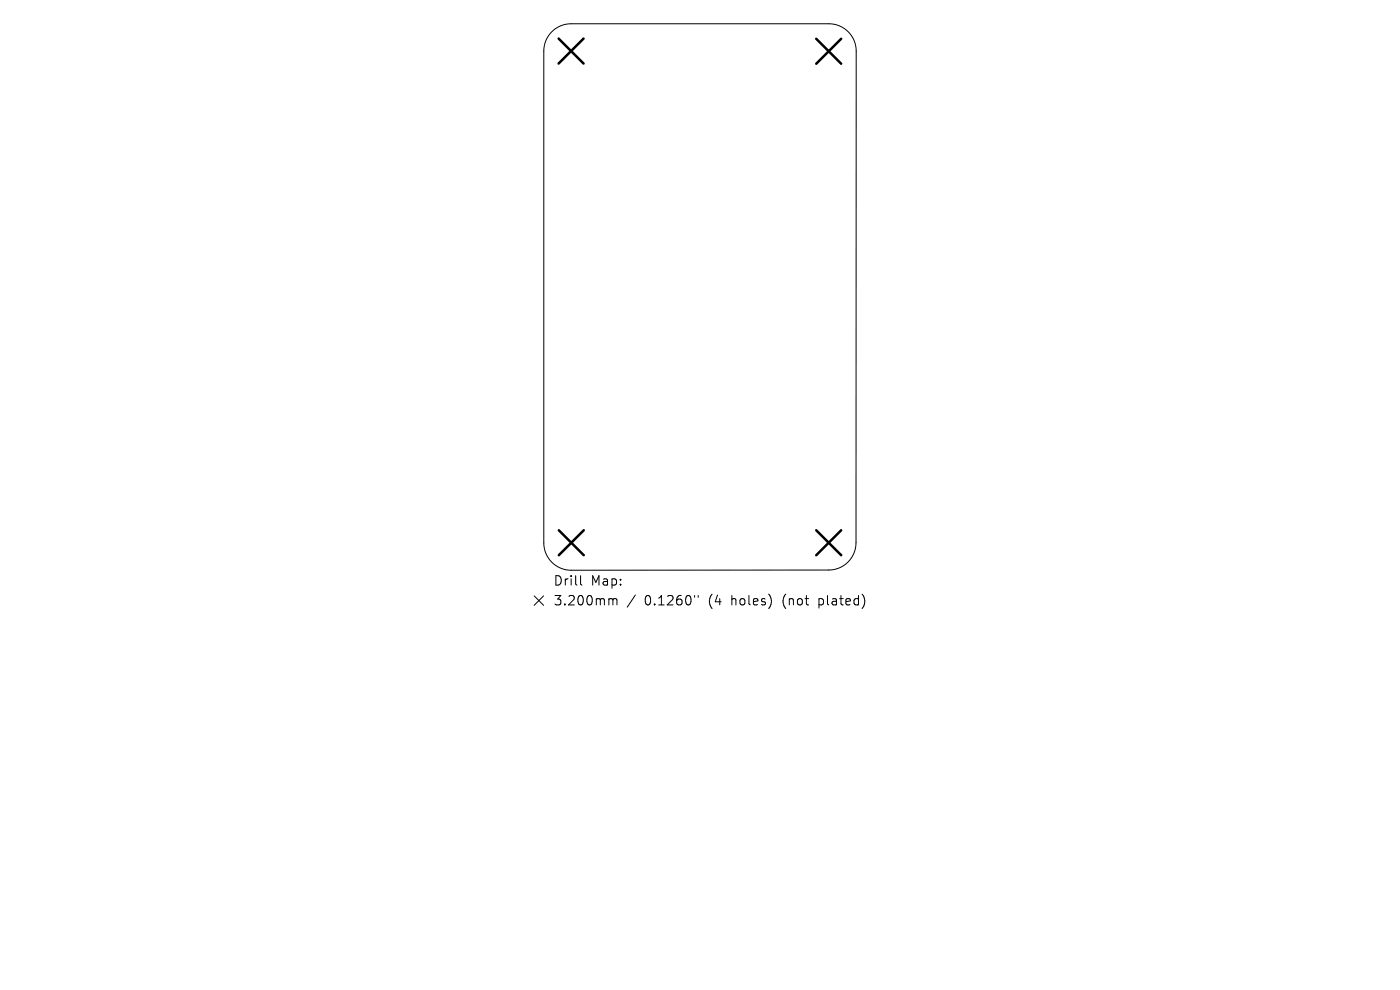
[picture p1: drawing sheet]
<svg xmlns="http://www.w3.org/2000/svg" width="297mm" height="210mm" viewBox="0 0 297 210" stroke-linecap="round" stroke-linejoin="round" font-family="sans-serif">
<defs><g id="words">
<g font-size="2.8">
<text x="117.3" y="124.5">Drill</text>
<text x="125.3" y="124.5">Map:</text>
<text x="117.3" y="128.7">3.200mm</text>
<text x="136.8" y="128.7">0.1260&quot;</text>
<text x="150.5" y="128.7">(4</text>
<text x="155.5" y="128.7">holes)</text>
<text x="166.5" y="128.7">(not</text>
<text x="174.3" y="128.7">plated)</text>
</g>
</g></defs>
<path d="M117.1 6.7a5.8 5.8 0 0 1 4.1-1.7h54.6a5.8 5.8 0 0 1 5.8 5.8v104.3a5.8 5.8 0 0 1-5.8 5.8l-54.6 .1a5.8 5.8 0 0 1-5.8-5.8v-104.4a5.8 5.8 0 0 1 1.7-4.1zM113.3 126.4l2 2M115.3 126.4l-2 2M123.2 122.1v1.7l.3 .3M129.5 127l.4 .1 .1 .2M130 127.3l.3-.3 .5 .1 .1 1.2M130 127.3v1M134.8 126.2l-1.7 2.6M147.4 126.3v.4M148.1 126.3v.4" fill="none" stroke="#000" stroke-width=".21"/>
<path d="M118.5 8.2l5.3 5.3M123.8 8.2l-5.3 5.3M173.2 8.2l5.3 5.3M178.5 8.2l-5.3 5.3M118.5 112.5l5.3 5.3M123.8 112.5l-5.3 5.3M173.2 112.5l5.3 5.3M178.5 112.5l-5.3 5.3" fill="none" stroke="#000" stroke-width=".53"/>
<use href="#words"/>
</svg>
